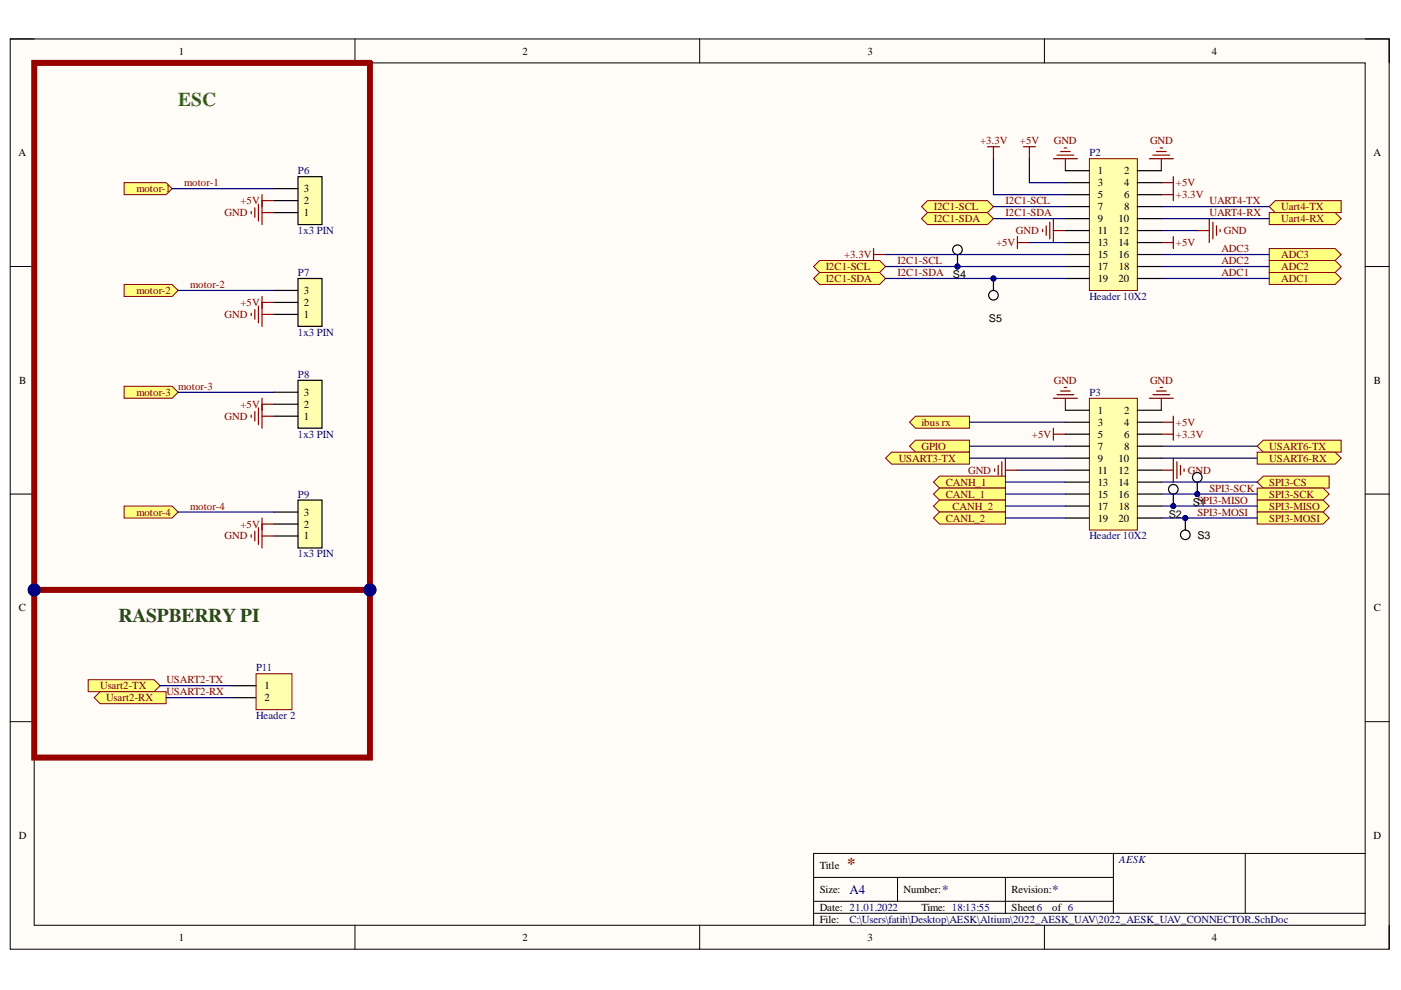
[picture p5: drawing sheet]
<svg xmlns="http://www.w3.org/2000/svg" width="297mm" height="210mm" viewBox="0 0 297 210" stroke-linecap="round" stroke-linejoin="round" font-family="sans-serif">
<defs><g id="words">
<text font-size="4.1" fill="#38761d" x="37.8" y="22.5">ESC</text>
<text font-size="4.1" fill="#274e13" x="25.1" y="131.8">RASPBERRY PI</text>
<text font-size="3.5" fill="#800000" x="179.6" y="184.3">*</text>
<g font-size="2.8" fill="#000080">
<text x="180.1" y="189.5">A4</text>
<text x="199.8" y="189.5">*</text>
<text x="223.1" y="189.5">*</text>
</g>
<g font-size="2.3">
<text x="37.9" y="11.6">1</text>
<text x="110.8" y="11.6">2</text>
<text x="183.9" y="11.6">3</text>
<text x="256.9" y="11.6">4</text>
<text x="3.9" y="33.1">A</text>
<text x="291.2" y="33.1">A</text>
<text x="64.4" y="40.7">3</text>
<text x="232.7" y="36.9">1</text>
<text x="232.7" y="39.4">3</text>
<text x="232.7" y="42">5</text>
<text x="238.3" y="36.9">2</text>
<text x="238.3" y="39.4">4</text>
<text x="238.3" y="42">6</text>
<text x="64.4" y="45.8">1</text>
<text x="64.4" y="43.2">2</text>
<text x="232.7" y="44.5">7</text>
<text x="232.7" y="47">9</text>
<text x="237.1" y="47">10</text>
<text x="238.3" y="44.5">8</text>
<text x="232.7" y="49.7">11</text>
<text x="232.7" y="52.2">13</text>
<text x="237.1" y="49.7">12</text>
<text x="237.1" y="52.2">14</text>
<text x="202" y="59">S4</text>
<text x="232.7" y="54.7">15</text>
<text x="232.7" y="57.3">17</text>
<text x="232.7" y="59.8">19</text>
<text x="237.1" y="54.7">16</text>
<text x="237.1" y="59.8">20</text>
<text x="237.2" y="57.3">18</text>
<text x="64.4" y="64.9">2</text>
<text x="64.4" y="62.3">3</text>
<text x="64.4" y="67.4">1</text>
<text x="209.7" y="68.2">S5</text>
<text x="4.1" y="81.4">B</text>
<text x="64.4" y="83.9">3</text>
<text x="291.3" y="81.4">B</text>
<text x="64.4" y="89">1</text>
<text x="64.4" y="86.4">2</text>
<text x="232.7" y="87.7">1</text>
<text x="238.3" y="87.7">2</text>
<text x="232.7" y="90.2">3</text>
<text x="232.7" y="92.8">5</text>
<text x="232.7" y="95.4">7</text>
<text x="238.3" y="90.2">4</text>
<text x="238.3" y="92.8">6</text>
<text x="238.3" y="95.4">8</text>
<text x="232.7" y="97.9">9</text>
<text x="232.7" y="100.4">11</text>
<text x="237.1" y="97.9">10</text>
<text x="237.1" y="100.4">12</text>
<text x="232.7" y="103">13</text>
<text x="232.7" y="105.5">15</text>
<text x="237.1" y="103">14</text>
<text x="237.1" y="105.5">16</text>
<text x="252.9" y="107.3">S1</text>
<text x="64.4" y="111.8">2</text>
<text x="64.4" y="109.3">3</text>
<text x="232.7" y="108">17</text>
<text x="232.7" y="110.6">19</text>
<text x="237.1" y="110.6">20</text>
<text x="237.2" y="108">18</text>
<text x="247.8" y="109.8">S2</text>
<text x="64.4" y="114.4">1</text>
<text x="253.9" y="114.4">S3</text>
<text x="4" y="129.6">C</text>
<text x="291.3" y="129.6">C</text>
<text x="56.1" y="146.2">1</text>
<text x="56.1" y="148.7">2</text>
<text x="4" y="177.8">D</text>
<text x="291.2" y="177.8">D</text>
<text x="173.8" y="184.3">Title</text>
<text x="173.8" y="189.3">Size:</text>
<text x="191.6" y="189.3">Number:</text>
<text x="214.5" y="189.3">Revision:</text>
<text x="173.8" y="193.1">Date: 21.01.2022</text>
<text x="173.8" y="195.7">File:</text>
<text x="195.4" y="193.1">Time: 18:13:55</text>
<text x="214.5" y="193.1">Sheet6</text>
<text x="223.1" y="193.1">of 6</text>
<text x="37.9" y="199.5">1</text>
<text x="110.8" y="199.5">2</text>
<text x="183.9" y="199.5">3</text>
<text x="256.9" y="199.5">4</text>
</g>
<g font-size="2.3" fill="#800000">
<text x="207.8" y="30.6">+3.3V</text>
<text x="216.3" y="30.6">+5V</text>
<text x="223.4" y="30.6">GND</text>
<text x="243.8" y="30.6">GND</text>
<text x="28.9" y="40.7">motor-1</text>
<text x="39.1" y="39.4">motor-1</text>
<text x="249.3" y="39.4">+5V</text>
<text x="249.3" y="42">+3.3V</text>
<text x="47.6" y="45.8">GND</text>
<text x="51" y="43.2">+5V</text>
<text x="198" y="44.5">I2C1-SCL</text>
<text x="198" y="47">I2C1-SDA</text>
<text x="213.2" y="43.2">I2C1-SCL</text>
<text x="213.2" y="45.8">I2C1-SDA</text>
<text x="256.4" y="43.2">UART4-TX</text>
<text x="256.4" y="45.8">UART4-RX</text>
<text x="271.7" y="44.5">Uart4-TX</text>
<text x="271.7" y="47">Uart4-RX</text>
<text x="211.2" y="52.2">+5V</text>
<text x="215.4" y="49.7">GND</text>
<text x="249.3" y="52.2">+5V</text>
<text x="259" y="53.5">ADC3</text>
<text x="259.5" y="49.7">GND</text>
<text x="175.1" y="57.3">I2C1-SCL</text>
<text x="175.1" y="59.8">I2C1-SDA</text>
<text x="179" y="54.7">+3.3V</text>
<text x="190.3" y="56">I2C1-SCL</text>
<text x="190.3" y="58.5">I2C1-SDA</text>
<text x="259" y="56">ADC2</text>
<text x="259" y="58.5">ADC1</text>
<text x="271.7" y="54.7">ADC3</text>
<text x="271.7" y="57.3">ADC2</text>
<text x="271.7" y="59.8">ADC1</text>
<text x="28.9" y="62.3">motor-2</text>
<text x="40.3" y="61.1">motor-2</text>
<text x="51" y="64.9">+5V</text>
<text x="47.6" y="67.4">GND</text>
<text x="28.9" y="83.9">motor-3</text>
<text x="37.8" y="82.6">motor-3</text>
<text x="223.4" y="81.4">GND</text>
<text x="243.8" y="81.4">GND</text>
<text x="47.6" y="89">GND</text>
<text x="51" y="86.4">+5V</text>
<text x="195.4" y="90.2">ibus rx</text>
<text x="195.4" y="95.4">GPIO</text>
<text x="218.8" y="92.8">+5V</text>
<text x="249.3" y="92.8">+3.3V</text>
<text x="249.3" y="90.2">+5V</text>
<text x="269.1" y="95.4">USART6-TX</text>
<text x="190.5" y="97.9">USART3-TX</text>
<text x="205.3" y="100.4">GND</text>
<text x="251.9" y="100.4">GND</text>
<text x="269.1" y="97.9">USART6-RX</text>
<text x="200.5" y="103">CANH_1</text>
<text x="200.5" y="105.5">CANL_1</text>
<text x="253.9" y="106.8">SPI3-MISO</text>
<text x="256.4" y="104.2">SPI3-SCK</text>
<text x="269.1" y="103">SPI3-CS</text>
<text x="269.1" y="105.5">SPI3-SCK</text>
<text x="28.9" y="109.3">motor-4</text>
<text x="40.3" y="108">motor-4</text>
<text x="51" y="111.8">+5V</text>
<text x="200.5" y="110.6">CANL_2</text>
<text x="202" y="108">CANH_2</text>
<text x="253.9" y="109.3">SPI3-MOSI</text>
<text x="269.1" y="108">SPI3-MISO</text>
<text x="269.1" y="110.6">SPI3-MOSI</text>
<text x="47.6" y="114.4">GND</text>
<text x="21.2" y="146.2">Usart2-TX</text>
<text x="22.5" y="148.7">Usart2-RX</text>
<text x="35.3" y="144.9">USART2-TX</text>
<text x="35.3" y="147.4">USART2-RX</text>
</g>
<g font-size="2.3" fill="#000080">
<text x="231" y="33.1">P2</text>
<text x="63.2" y="36.9">P6</text>
<text x="63.2" y="49.7">1x3 PIN</text>
<text x="63.2" y="58.5">P7</text>
<text x="231" y="63.6">Header 10X2</text>
<text x="63.2" y="71.2">1x3 PIN</text>
<text x="63.2" y="80.1">P8</text>
<text x="231" y="83.9">P3</text>
<text x="63.2" y="92.8">1x3 PIN</text>
<text x="63.2" y="105.5">P9</text>
<text x="63.2" y="118.2">1x3 PIN</text>
<text x="231" y="114.4">Header 10X2</text>
<text x="54.3" y="142.3">P11</text>
<text x="54.3" y="152.5">Header 2</text>
<text x="237.3" y="183">AESK</text>
<text x="180.1" y="195.7">C:\Users\fatih\Desktop\AESK\Altium\2022_AESK_UAV\2022_AESK_UAV_CONNECTOR.SchDoc</text>
</g>
</g></defs>
<path d="M2.2 8.3h292.3v193h-292.3z" fill-rule="evenodd" fill="#fffcf8"/>
<path d="M2.2 8.3h292.3v193h-292.3z" fill="none" stroke="#000" stroke-width=".21"/>
<path d="M7.3 13.3h282.1v182.9h-282.1z" fill-rule="evenodd" fill="#fffcf8"/>
<g fill="none" stroke="#000" stroke-width=".21">
<path d="M2.2 8.3h5.1M7.3 13.3h282.1v182.9h-282.1zM75.3 8.3v5M148.3 8.3v5M221.4 8.3v5M289.4 8.3h5.1v5M2.2 56.5h5.1M289.4 56.5h5.1M2.2 104.8h5.1M289.4 104.8h5.1M2.2 153h5.1M289.4 153h5.1"/>
<path d="M75.3 196.2v5.1M148.3 196.2v5.1M172.5 186h63.6M172.5 193.6h116.9M172.5 191.1h63.6M190.3 186v5.1M213.2 186v7.6M221.4 196.2v5.1M236.1 180.9v12.7M264 180.9v12.7M289.4 180.9h-116.9v15.3M294.5 196.2v5.1"/>
</g>
<path d="M18.7 144.1h14l1.2 1.3-1.2 1.3h-14z" fill-rule="evenodd" fill="#ffff80"/>
<path d="M18.7 144.1h14l1.2 1.3-1.2 1.3h-14z" fill="none" stroke="#800000" stroke-width=".21"/>
<path d="M20 147.9l1.2-1.2h14v2.5h-14z" fill-rule="evenodd" fill="#ffff80"/>
<path d="M20 147.9l1.2-1.2h14v2.5h-14z" fill="none" stroke="#800000" stroke-width=".21"/>
<path d="M209.4 31.1h2.5M210.6 31.1v2.5M217 31.1h2.5M218.3 31.1v2.5M223.3 33.6h5.1M224.1 32.9h3.6M224.9 32.1h2M225.6 31.4h.5M225.9 33.6v2.6" fill="none" stroke="#800000" stroke-width=".25"/>
<path d="M195.4 43.8l1.2-1.3h12.8l1.2 1.3-1.2 1.3h-12.8z" fill-rule="evenodd" fill="#ffff80"/>
<path d="M195.4 43.8l1.2-1.3h12.8l1.2 1.3-1.2 1.3h-12.8z" fill="none" stroke="#800000" stroke-width=".21"/>
<path d="M196.6 45.1h12.8l1.2 1.3-1.2 1.2h-12.8l-1.2-1.2z" fill-rule="evenodd" fill="#ffff80"/>
<path d="M196.6 45.1h12.8l1.2 1.3-1.2 1.2h-12.8l-1.2-1.2z" fill="none" stroke="#800000" stroke-width=".21"/>
<path d="M221.1 48.6v.5M221.8 47.9v2M222.6 47.1v3.6M223.3 46.4v5M223.3 48.9h2.6" fill="none" stroke="#800000" stroke-width=".25"/>
<path d="M173.8 55.2h12.7l1.3 1.3-1.3 1.3h-12.7l-1.3-1.3z" fill-rule="evenodd" fill="#ffff80"/>
<path d="M173.8 55.2h12.7l1.3 1.3-1.3 1.3h-12.7l-1.3-1.3z" fill="none" stroke="#800000" stroke-width=".21"/>
<path d="M172.5 59l1.3-1.2h12.7l1.3 1.2-1.3 1.3h-12.7z" fill-rule="evenodd" fill="#ffff80"/>
<path d="M172.5 59l1.3-1.2h12.7l1.3 1.2-1.3 1.3h-12.7z" fill="none" stroke="#800000" stroke-width=".21"/>
<circle cx="203" cy="56.5" r=".51" fill="#000080"/>
<circle cx="203" cy="56.5" r=".51" fill="none" stroke="#000080" stroke-width=".21"/>
<circle cx="203" cy="53" r="1.02" fill="#fff"/>
<g fill="none" stroke="#000" stroke-width=".25">
<path d="M203 54v2.5"/>
<circle cx="203" cy="53" r="1.02"/>
</g>
<circle cx="203" cy="56.5" r=".51" fill="#000080"/>
<circle cx="203" cy="56.5" r=".51" fill="none" stroke="#000080" stroke-width=".21"/>
<circle cx="210.6" cy="59" r=".51" fill="#000080"/>
<circle cx="210.6" cy="59" r=".51" fill="none" stroke="#000080" stroke-width=".21"/>
<circle cx="210.6" cy="62.6" r="1.02" fill="#fff"/>
<g fill="none" stroke="#000" stroke-width=".25">
<path d="M210.6 59v2.6"/>
<circle cx="210.6" cy="62.6" r="1.02"/>
</g>
<circle cx="210.6" cy="59" r=".51" fill="#000080"/>
<circle cx="210.6" cy="59" r=".51" fill="none" stroke="#000080" stroke-width=".21"/>
<path d="M210.9 99.4v.5M211.6 98.7v2M212.4 97.9v3.6M213.2 97.1v5.1M213.2 99.7h2.5" fill="none" stroke="#800000" stroke-width=".25"/>
<path d="M197.9 102.2l1.3-1.2h14v2.5h-14z" fill-rule="evenodd" fill="#ffff80"/>
<path d="M197.9 102.2l1.3-1.2h14v2.5h-14z" fill="none" stroke="#800000" stroke-width=".21"/>
<path d="M197.9 104.8l1.3-1.3h14v2.5h-14z" fill-rule="evenodd" fill="#ffff80"/>
<path d="M197.9 104.8l1.3-1.3h14v2.5h-14z" fill="none" stroke="#800000" stroke-width=".21"/>
<path d="M197.9 107.3l1.3-1.3h14v2.6h-14z" fill-rule="evenodd" fill="#ffff80"/>
<path d="M197.9 107.3l1.3-1.3h14v2.6h-14z" fill="none" stroke="#800000" stroke-width=".21"/>
<path d="M197.9 109.8l1.3-1.2h14v2.5h-14z" fill-rule="evenodd" fill="#ffff80"/>
<path d="M197.9 109.8l1.3-1.2h14v2.5h-14z" fill="none" stroke="#800000" stroke-width=".21"/>
<path d="M243.7 33.6h5.1M244.4 32.9h3.6M245.2 32.1h2M246 31.4h.5M246.2 33.6v2.6M246.2 38.7h2.6M248.8 37.5v5M185.2 52.7v2.5M185.2 54h2.6M215.7 50.2v2.5M215.7 51.4h2.6M246.2 41.3h2.6" fill="none" stroke="#800000" stroke-width=".25"/>
<path d="M269.1 43.8l1.3-1.3h14v2.6h-14z" fill-rule="evenodd" fill="#ffff80"/>
<path d="M269.1 43.8l1.3-1.3h14v2.6h-14z" fill="none" stroke="#800000" stroke-width=".21"/>
<path d="M269.1 45.1h14l1.3 1.3-1.3 1.2h-14z" fill-rule="evenodd" fill="#ffff80"/>
<path d="M269.1 45.1h14l1.3 1.3-1.3 1.2h-14z" fill="none" stroke="#800000" stroke-width=".21"/>
<path d="M246.2 51.4h2.6M248.8 50.2v2.5M253.8 48.9h2.6M256.4 46.4v5M257.2 47.1v3.6M257.9 47.9v2M258.7 48.6v.5" fill="none" stroke="#800000" stroke-width=".25"/>
<path d="M269.1 52.7h14l1.3 1.3-1.3 1.2h-14z" fill-rule="evenodd" fill="#ffff80"/>
<path d="M269.1 52.7h14l1.3 1.3-1.3 1.2h-14z" fill="none" stroke="#800000" stroke-width=".21"/>
<path d="M269.1 55.2h14l1.3 1.3-1.3 1.3h-14z" fill-rule="evenodd" fill="#ffff80"/>
<path d="M269.1 55.2h14l1.3 1.3-1.3 1.3h-14z" fill="none" stroke="#800000" stroke-width=".21"/>
<path d="M269.1 57.8h14l1.3 1.2-1.3 1.3h-14z" fill-rule="evenodd" fill="#ffff80"/>
<path d="M269.1 57.8h14l1.3 1.2-1.3 1.3h-14z" fill="none" stroke="#800000" stroke-width=".21"/>
<path d="M223.3 84.4h5.1M224.1 83.7h3.6M224.9 82.9h2M225.6 82.2h.5M225.9 84.4v2.6" fill="none" stroke="#800000" stroke-width=".25"/>
<path d="M194.1 88.2h11.4v2.6h-11.4l-1.3-1.3z" fill-rule="evenodd" fill="#ffff80"/>
<path d="M194.1 88.2h11.4v2.6h-11.4l-1.3-1.3z" fill="none" stroke="#800000" stroke-width=".21"/>
<path d="M223.3 90.8v2.5M223.3 92.1h2.6" fill="none" stroke="#800000" stroke-width=".25"/>
<path d="M194.1 93.3h11.4v2.6h-11.4l-1.3-1.3z" fill-rule="evenodd" fill="#ffff80"/>
<path d="M194.1 93.3h11.4v2.6h-11.4l-1.3-1.3z" fill="none" stroke="#800000" stroke-width=".21"/>
<path d="M187.8 97.1l1.2-1.2h16.5v2.5h-16.5z" fill-rule="evenodd" fill="#ffff80"/>
<path d="M187.8 97.1l1.2-1.2h16.5v2.5h-16.5z" fill="none" stroke="#800000" stroke-width=".21"/>
<path d="M243.7 84.4h5.1M244.4 83.7h3.6M245.2 82.9h2M246 82.2h.5M246.2 84.4v2.6M246.2 92.1h2.6M246.2 89.5h2.6M248.8 88.2v5.1" fill="none" stroke="#800000" stroke-width=".25"/>
<path d="M266.6 94.6l1.2-1.3h16.6v2.6h-16.6z" fill-rule="evenodd" fill="#ffff80"/>
<path d="M266.6 94.6l1.2-1.3h16.6v2.6h-16.6z" fill="none" stroke="#800000" stroke-width=".21"/>
<path d="M266.6 95.9h16.5l1.3 1.2-1.3 1.3h-16.5z" fill-rule="evenodd" fill="#ffff80"/>
<path d="M266.6 95.9h16.5l1.3 1.2-1.3 1.3h-16.5z" fill="none" stroke="#800000" stroke-width=".21"/>
<path d="M246.2 99.7h2.6M248.8 97.1v5.1M249.5 97.9v3.6M250.3 98.7v2M251 99.4v.5" fill="none" stroke="#800000" stroke-width=".25"/>
<path d="M266.6 102.2l1.2-1.2h14v2.5h-14z" fill-rule="evenodd" fill="#ffff80"/>
<path d="M266.6 102.2l1.2-1.2h14v2.5h-14z" fill="none" stroke="#800000" stroke-width=".21"/>
<path d="M266.6 103.5h13.9l1.3 1.3-1.3 1.2h-13.9z" fill-rule="evenodd" fill="#ffff80"/>
<path d="M266.6 103.5h13.9l1.3 1.3-1.3 1.2h-13.9z" fill="none" stroke="#800000" stroke-width=".21"/>
<path d="M266.6 106h13.9l1.3 1.3-1.3 1.3h-13.9z" fill-rule="evenodd" fill="#ffff80"/>
<path d="M266.6 106h13.9l1.3 1.3-1.3 1.3h-13.9z" fill="none" stroke="#800000" stroke-width=".21"/>
<path d="M266.6 108.6h13.9l1.3 1.2-1.3 1.3h-13.9z" fill-rule="evenodd" fill="#ffff80"/>
<path d="M266.6 108.6h13.9l1.3 1.2-1.3 1.3h-13.9z" fill="none" stroke="#800000" stroke-width=".21"/>
<circle cx="251.3" cy="109.8" r=".51" fill="#000080"/>
<circle cx="251.3" cy="109.8" r=".51" fill="none" stroke="#000080" stroke-width=".21"/>
<circle cx="251.3" cy="113.4" r="1.02" fill="#fff"/>
<g fill="none" stroke="#000" stroke-width=".25">
<path d="M251.3 109.8v2.6"/>
<circle cx="251.3" cy="113.4" r="1.02"/>
</g>
<circle cx="251.3" cy="109.8" r=".51" fill="#000080"/>
<circle cx="251.3" cy="109.8" r=".51" fill="none" stroke="#000080" stroke-width=".21"/>
<circle cx="248.8" cy="107.3" r=".51" fill="#000080"/>
<circle cx="248.8" cy="107.3" r=".51" fill="none" stroke="#000080" stroke-width=".21"/>
<circle cx="248.8" cy="103.7" r="1.01" fill="#fff"/>
<g fill="none" stroke="#000" stroke-width=".25">
<path d="M248.8 104.8v2.5"/>
<circle cx="248.8" cy="103.7" r="1.01"/>
</g>
<circle cx="248.8" cy="107.3" r=".51" fill="#000080"/>
<circle cx="248.8" cy="107.3" r=".51" fill="none" stroke="#000080" stroke-width=".21"/>
<circle cx="253.9" cy="104.8" r=".51" fill="#000080"/>
<circle cx="253.9" cy="104.8" r=".51" fill="none" stroke="#000080" stroke-width=".21"/>
<circle cx="253.8" cy="101.2" r="1.01" fill="#fff"/>
<g fill="none" stroke="#000" stroke-width=".25">
<path d="M253.8 102.2v2.6"/>
<circle cx="253.8" cy="101.2" r="1.01"/>
</g>
<circle cx="253.9" cy="104.8" r=".51" fill="#000080"/>
<circle cx="253.9" cy="104.8" r=".51" fill="none" stroke="#000080" stroke-width=".21"/>
<path d="M54.3 142.9h7.6v7.6h-7.6z" fill-rule="evenodd" fill="#ffffb0"/>
<path d="M54.3 142.9h7.6v7.6h-7.6z" fill="none" stroke="#800000" stroke-width=".21"/>
<path d="M49.2 145.4h5.1M49.2 147.9h5.1" fill="none" stroke="#000" stroke-width=".25"/>
<path d="M231 84.4h10.1v28h-10.1z" fill-rule="evenodd" fill="#ffffb0"/>
<path d="M231 84.4h10.1v28h-10.1z" fill="none" stroke="#800000" stroke-width=".21"/>
<g fill="none" stroke="#000" stroke-width=".25">
<path d="M225.9 87h5.1M225.9 89.5h5.1M225.9 92.1h5.1M225.9 94.6h5.1M225.9 97.1h5.1M225.9 99.7h5.1M241.1 87h5.1M241.1 89.5h5.1M241.1 92.1h5.1M241.1 94.6h5.1M241.1 97.1h5.1M241.1 99.7h5.1"/>
<path d="M225.9 102.2h5.1M225.9 104.8h5.1M225.9 107.3h5.1M225.9 109.8h5.1M241.1 102.2h5.1M241.1 104.8h5.1M241.1 107.3h5.1M241.1 109.8h5.1"/>
</g>
<path d="M231 33.6h10.1v28h-10.1z" fill-rule="evenodd" fill="#ffffb0"/>
<path d="M231 33.6h10.1v28h-10.1z" fill="none" stroke="#800000" stroke-width=".21"/>
<g fill="none" stroke="#000" stroke-width=".25">
<path d="M225.9 36.2h5.1M225.9 38.7h5.1M241.1 36.2h5.1M241.1 38.7h5.1M225.9 41.3h5.1M225.9 43.8h5.1M225.9 46.4h5.1M225.9 48.9h5.1M225.9 51.4h5.1M225.9 54h5.1M225.9 56.5h5.1M225.9 59h5.1"/>
<path d="M241.1 41.3h5.1M241.1 43.8h5.1M241.1 46.4h5.1M241.1 48.9h5.1M241.1 51.4h5.1M241.1 54h5.1M241.1 56.5h5.1M241.1 59h5.1"/>
</g>
<path d="M53.3 44.8v.5M54 44.1v2M54.8 43.3v3.6M55.6 42.5v5.1M55.6 45.1h2.5" fill="none" stroke="#800000" stroke-width=".25"/>
<path d="M63.2 37.5h5.1v10.1h-5.1z" fill-rule="evenodd" fill="#ffffb0"/>
<path d="M58.1 40h5.1M63.2 37.5h5.1v10.1h-5.1zM58.1 45.1h5.1M58.1 42.5h5.1" fill="none" stroke="#000" stroke-width=".25"/>
<path d="M63.2 59h5.1v10.2h-5.1z" fill-rule="evenodd" fill="#ffffb0"/>
<path d="M63.2 59h5.1v10.2h-5.1zM58.1 66.7h5.1M58.1 64.1h5.1M58.1 61.6h5.1" fill="none" stroke="#000" stroke-width=".25"/>
<path d="M63.2 80.6h5.1v10.2h-5.1z" fill-rule="evenodd" fill="#ffffb0"/>
<path d="M58.1 88.2h5.1M58.1 85.7h5.1M58.1 83.2h5.1M63.2 80.6h5.1v10.2h-5.1z" fill="none" stroke="#000" stroke-width=".25"/>
<path d="M63.2 106h5.1v10.2h-5.1z" fill-rule="evenodd" fill="#ffffb0"/>
<path d="M58.1 113.6h5.1M58.1 111.1h5.1M58.1 108.6h5.1M63.2 106h5.1v10.2h-5.1z" fill="none" stroke="#000" stroke-width=".25"/>
<path d="M26.3 107.3h10.2l1.3 1.3-1.3 1.2h-10.2z" fill-rule="evenodd" fill="#ffff80"/>
<path d="M26.3 107.3h10.2l1.3 1.3-1.3 1.2h-10.2z" fill="none" stroke="#800000" stroke-width=".21"/>
<path d="M26.3 81.9h10.2l1.3 1.3-1.3 1.2h-10.2z" fill-rule="evenodd" fill="#ffff80"/>
<path d="M26.3 81.9h10.2l1.3 1.3-1.3 1.2h-10.2z" fill="none" stroke="#800000" stroke-width=".21"/>
<path d="M26.3 60.3h10.2l1.3 1.3-1.3 1.3h-10.2z" fill-rule="evenodd" fill="#ffff80"/>
<path d="M26.3 60.3h10.2l1.3 1.3-1.3 1.3h-10.2z" fill="none" stroke="#800000" stroke-width=".21"/>
<path d="M26.3 38.7h8.9l1.3 1.3-1.3 1.3h-8.9z" fill-rule="evenodd" fill="#ffff80"/>
<path d="M26.3 38.7h8.9l1.3 1.3-1.3 1.3h-8.9z" fill="none" stroke="#800000" stroke-width=".21"/>
<g fill="none" stroke="#800000" stroke-width=".25">
<path d="M53.3 66.4v.5M54 65.6v2.1M54.8 64.9v3.5M55.6 64.1v5.1M55.6 66.7h2.5M53.3 88v.5M54 87.2v2.1M54.8 86.5v3.5M55.6 85.7v5.1M55.6 88.2h2.5M53.3 113.4v.5M54 112.6v2.1"/>
<path d="M54.8 111.9v3.5M55.6 111.1v5.1M55.6 113.6h2.5"/>
</g>
<path d="M37.8 61.6h20.3" fill="none" stroke="#000080" stroke-width=".25"/>
<path d="M7.3 125.1v35.5h71.1v-35.5" fill="none" stroke="#980000" stroke-width="1.3"/>
<circle cx="78.4" cy="125.1" r="1.27" fill="#000080"/>
<circle cx="78.4" cy="125.1" r="1.27" fill="none" stroke="#000080" stroke-width=".21"/>
<circle cx="7.3" cy="125.1" r="1.27" fill="#000080"/>
<circle cx="7.3" cy="125.1" r="1.27" fill="none" stroke="#000080" stroke-width=".21"/>
<path d="M7.3 13.3h71.1v111.8h-71.1z" fill="none" stroke="#980000" stroke-width="1.3"/>
<circle cx="7.3" cy="125.1" r="1.27" fill="#000080"/>
<circle cx="7.3" cy="125.1" r="1.27" fill="none" stroke="#000080" stroke-width=".21"/>
<circle cx="78.4" cy="125.1" r="1.27" fill="#000080"/>
<circle cx="78.4" cy="125.1" r="1.27" fill="none" stroke="#000080" stroke-width=".21"/>
<path d="M36.5 40h21.6M187.8 59h38.1M37.8 83.2h20.3M37.8 108.6h20.3M33.9 145.4h15.3M35.2 147.9h14" fill="none" stroke="#000080" stroke-width=".25"/>
<circle cx="210.6" cy="59" r=".51" fill="#000080"/>
<circle cx="210.6" cy="59" r=".51" fill="none" stroke="#000080" stroke-width=".21"/>
<path d="M187.8 56.5h38.1" fill="none" stroke="#000080" stroke-width=".25"/>
<circle cx="203" cy="56.5" r=".51" fill="#000080"/>
<circle cx="203" cy="56.5" r=".51" fill="none" stroke="#000080" stroke-width=".21"/>
<g fill="none" stroke="#000080" stroke-width=".25">
<path d="M210.6 33.6v7.7h15.3M218.3 33.6v5.1h7.6M187.8 54h38.1M210.6 46.4h15.3M210.6 43.8h15.3M218.3 51.4h7.6M205.5 97.1h20.4M205.5 94.6h20.4M205.5 89.5h20.4M215.7 99.7h10.2M213.2 109.8h12.7M213.2 107.3h12.7"/>
<path d="M213.2 104.8h12.7M213.2 102.2h12.7M246.2 109.8h20.4"/>
</g>
<circle cx="251.3" cy="109.8" r=".51" fill="#000080"/>
<circle cx="251.3" cy="109.8" r=".51" fill="none" stroke="#000080" stroke-width=".21"/>
<path d="M246.2 107.3h20.4" fill="none" stroke="#000080" stroke-width=".25"/>
<circle cx="248.8" cy="107.3" r=".51" fill="#000080"/>
<circle cx="248.8" cy="107.3" r=".51" fill="none" stroke="#000080" stroke-width=".21"/>
<path d="M246.2 104.8h20.4" fill="none" stroke="#000080" stroke-width=".25"/>
<circle cx="253.9" cy="104.8" r=".51" fill="#000080"/>
<circle cx="253.9" cy="104.8" r=".51" fill="none" stroke="#000080" stroke-width=".21"/>
<path d="M246.2 59h22.9M246.2 56.5h22.9M246.2 54h22.9M246.2 48.9h7.6M246.2 46.4h22.9M246.2 43.8h22.9M246.2 97.1h20.4M246.2 94.6h20.4M246.2 102.2h20.4" fill="none" stroke="#000080" stroke-width=".25"/>
<path d="M55.6 41.3v2.5M55.6 42.5h2.5M55.6 62.9v2.5M55.6 64.1h2.5M55.6 84.4v2.6M55.6 85.7h2.5M55.6 109.8v2.6M55.6 111.1h2.5" fill="none" stroke="#800000" stroke-width=".25"/>
<use href="#words"/>
</svg>
